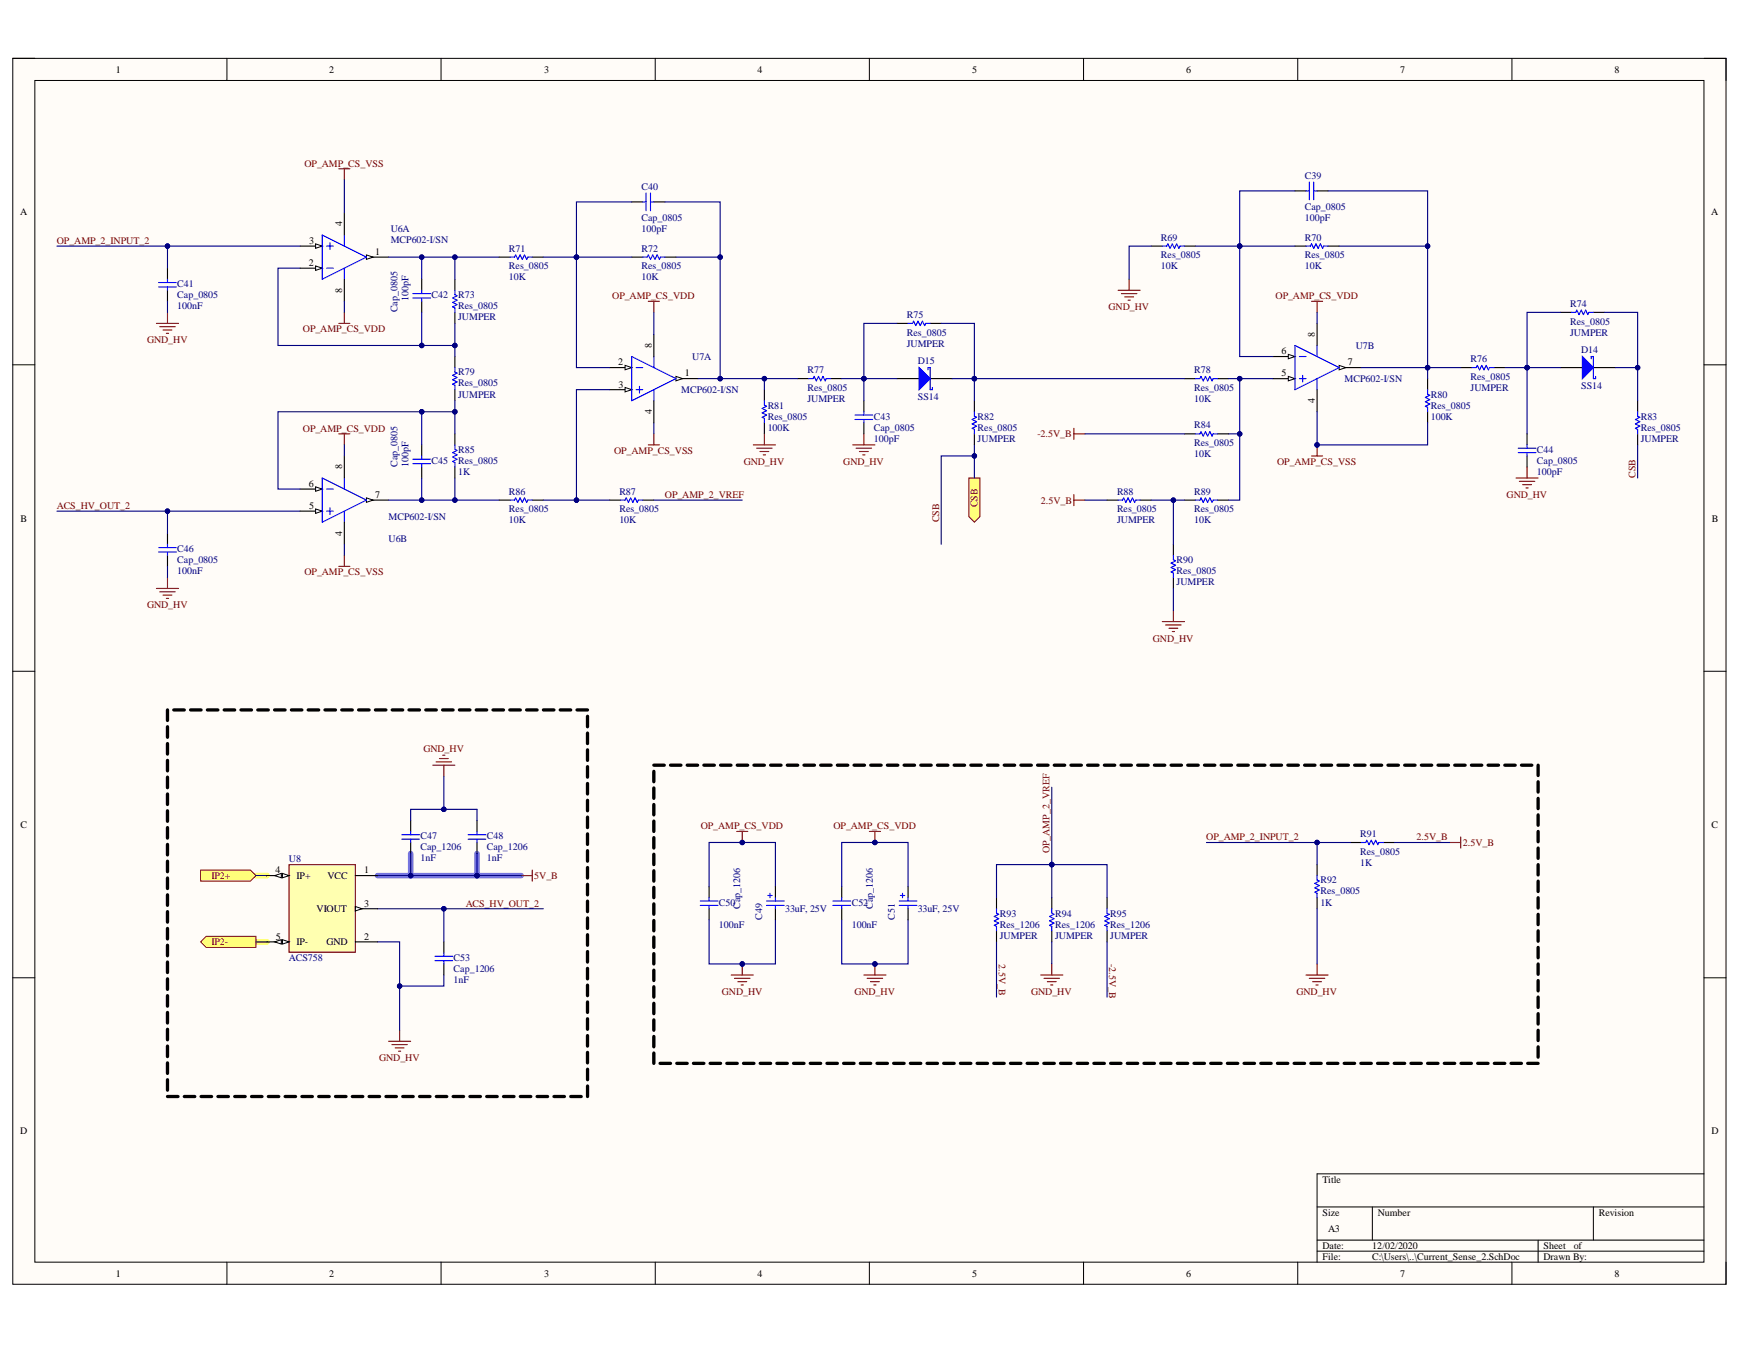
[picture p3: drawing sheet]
<svg xmlns="http://www.w3.org/2000/svg" width="279mm" height="216mm" viewBox="0 0 279 216" stroke-linecap="round" stroke-linejoin="round" font-family="sans-serif">
<defs><g id="words">
<g font-size="1.6">
<text x="18.6" y="11.7">1</text>
<text x="52.8" y="11.7">2</text>
<text x="87.3" y="11.7">3</text>
<text x="121.6" y="11.7">4</text>
<text x="156" y="11.7">5</text>
<text x="190.3" y="11.7">6</text>
<text x="224.7" y="11.7">7</text>
<text x="259.1" y="11.7">8</text>
<text x="3.2" y="34.5">A</text>
<text x="274.6" y="34.5">A</text>
<text x="49.6" y="39.2">3</text>
<text x="54.9" y="36.3" transform="rotate(-90 54.9 36.3)">4</text>
<text x="60.2" y="41">1</text>
<text x="49.5" y="42.7">2</text>
<text x="54.9" y="47" transform="rotate(-90 54.9 47)">8</text>
<text x="99.2" y="58.7">2</text>
<text x="104.6" y="55.8" transform="rotate(-90 104.6 55.8)">8</text>
<text x="205.6" y="56.9">6</text>
<text x="211" y="54.1" transform="rotate(-90 211 54.1)">8</text>
<text x="216.3" y="58.7">7</text>
<text x="99.3" y="62.2">3</text>
<text x="109.9" y="60.4">1</text>
<text x="205.7" y="60.4">5</text>
<text x="211" y="64.7" transform="rotate(-90 211 64.7)">4</text>
<text x="104.6" y="66.5" transform="rotate(-90 104.6 66.5)">4</text>
<text x="54.9" y="75.3" transform="rotate(-90 54.9 75.3)">8</text>
<text x="3.3" y="83.7">B</text>
<text x="49.5" y="78.2">6</text>
<text x="49.6" y="81.7">5</text>
<text x="60.2" y="80">7</text>
<text x="274.7" y="83.7">B</text>
<text x="54.9" y="86" transform="rotate(-90 54.9 86)">4</text>
<text x="3.3" y="132.9">C</text>
<text x="274.7" y="132.9">C</text>
<text x="44.2" y="140.2">4</text>
<text x="47.6" y="141.1">IP+</text>
<text x="52.6" y="141.1">VCC</text>
<text x="58.4" y="140.2">1</text>
<text x="50.8" y="146.4">VIOUT</text>
<text x="58.4" y="145.5">3</text>
<text x="44.3" y="150.9">5</text>
<text x="47.6" y="151.7">IP-</text>
<text x="52.4" y="151.7">GND</text>
<text x="58.4" y="150.9">2</text>
<text x="3.3" y="182.1">D</text>
<text x="274.7" y="182.1">D</text>
<text x="212.2" y="189.9">Title</text>
<text x="212.2" y="195.2">Size</text>
<text x="213.1" y="197.8">A3</text>
<text x="221.1" y="195.2">Number</text>
<text x="256.6" y="195.2">Revision</text>
<text x="212.2" y="200.5">Date:</text>
<text x="212.2" y="202.3">File:</text>
<text x="220.2" y="200.5">12/02/2020</text>
<text x="220.2" y="202.3">C:\Users\..\Current_Sense_2.SchDoc</text>
<text x="247.7" y="200.5">Sheet</text>
<text x="247.7" y="202.3">Drawn By:</text>
<text x="252.6" y="200.5">of</text>
<text x="18.6" y="204.9">1</text>
<text x="52.8" y="204.9">2</text>
<text x="87.3" y="204.9">3</text>
<text x="121.6" y="204.9">4</text>
<text x="156" y="204.9">5</text>
<text x="190.3" y="204.9">6</text>
<text x="224.7" y="204.9">7</text>
<text x="259.1" y="204.9">8</text>
</g>
<g font-size="1.6" fill="#800000">
<text x="48.9" y="26.8">OP_AMP_CS_VSS</text>
<text x="9.1" y="39.2">OP_AMP_2_INPUT_2</text>
<text x="48.6" y="53.3">OP_AMP_CS_VDD</text>
<text x="98.3" y="48">OP_AMP_CS_VDD</text>
<text x="177.9" y="49.8">GND_HV</text>
<text x="204.7" y="48">OP_AMP_CS_VDD</text>
<text x="23.6" y="55.1">GND_HV</text>
<text x="48.6" y="69.3">OP_AMP_CS_VDD</text>
<text x="166.5" y="70.2">-2.5V_B</text>
<text x="98.6" y="72.9">OP_AMP_CS_VSS</text>
<text x="119.4" y="74.6">GND_HV</text>
<text x="135.3" y="74.6">GND_HV</text>
<text x="205" y="74.6">OP_AMP_CS_VSS</text>
<text x="262.5" y="76.7" transform="rotate(-90 262.5 76.7)">CSB</text>
<text x="9.1" y="81.7">ACS_HV_OUT_2</text>
<text x="106.7" y="80">OP_AMP_2_VREF</text>
<text x="150.7" y="83.8" transform="rotate(-90 150.7 83.8)">CSB</text>
<text x="156.9" y="81.4" transform="rotate(-90 156.9 81.4)">CSB</text>
<text x="167" y="80.8">2.5V_B</text>
<text x="241.8" y="80">GND_HV</text>
<text x="48.9" y="92.3">OP_AMP_CS_VSS</text>
<text x="23.6" y="97.7">GND_HV</text>
<text x="185" y="103">GND_HV</text>
<text x="67.9" y="120.7">GND_HV</text>
<text x="112.5" y="133.1">OP_AMP_CS_VDD</text>
<text x="133.8" y="133.1">OP_AMP_CS_VDD</text>
<text x="168.4" y="137" transform="rotate(-90 168.4 137)">OP_AMP_2_VREF</text>
<text x="193.6" y="134.9">OP_AMP_2_INPUT_2</text>
<text x="227.3" y="134.9">2.5V_B</text>
<text x="234.8" y="135.8">2.5V_B</text>
<text x="33.9" y="141.1">IP2+</text>
<text x="85.7" y="141.1">5V_B</text>
<text x="74.7" y="145.5">ACS_HV_OUT_2</text>
<text x="33.9" y="151.7">IP2-</text>
<text x="160.3" y="154.7" transform="rotate(90 160.3 154.7)">2.5V_B</text>
<text x="178" y="154.7" transform="rotate(90 178 154.7)">-2.5V_B</text>
<text x="115.8" y="159.7">GND_HV</text>
<text x="137.1" y="159.7">GND_HV</text>
<text x="165.5" y="159.7">GND_HV</text>
<text x="208.1" y="159.7">GND_HV</text>
<text x="60.8" y="170.3">GND_HV</text>
</g>
<g font-size="1.6" fill="#000080">
<text x="209.4" y="28.7">C39</text>
<text x="102.9" y="30.5">C40</text>
<text x="102.9" y="35.4">Cap_0805</text>
<text x="209.4" y="35.4">100pF</text>
<text x="209.4" y="33.6">Cap_0805</text>
<text x="62.7" y="37.2">U6A</text>
<text x="62.7" y="39">MCP602-I/SN</text>
<text x="81.7" y="40.4">R71</text>
<text x="102.9" y="40.4">R72</text>
<text x="102.9" y="37.2">100pF</text>
<text x="186.3" y="38.6">R69</text>
<text x="186.3" y="41.5">Res_0805</text>
<text x="209.4" y="38.6">R70</text>
<text x="209.4" y="41.5">Res_0805</text>
<text x="28.5" y="46.1">C41</text>
<text x="28.5" y="47.8">Cap_0805</text>
<text x="69.3" y="47.8">C42</text>
<text x="73.5" y="47.8">R73</text>
<text x="81.7" y="45">10K</text>
<text x="81.7" y="43.2">Res_0805</text>
<text x="102.9" y="45">10K</text>
<text x="102.9" y="43.2">Res_0805</text>
<text x="186.3" y="43.2">10K</text>
<text x="209.4" y="43.2">10K</text>
<text x="28.5" y="49.6">100nF</text>
<text x="63.8" y="50.1" transform="rotate(-90 63.8 50.1)">Cap_0805</text>
<text x="65.6" y="48.3" transform="rotate(-90 65.6 48.3)">100pF</text>
<text x="73.5" y="51.4">JUMPER</text>
<text x="73.5" y="49.6">Res_0805</text>
<text x="145.5" y="51.1">R75</text>
<text x="145.5" y="53.9">Res_0805</text>
<text x="252" y="53.9">JUMPER</text>
<text x="252" y="49.3">R74</text>
<text x="252" y="52.1">Res_0805</text>
<text x="111.1" y="57.8">U7A</text>
<text x="129.6" y="59.9">R77</text>
<text x="145.5" y="55.7">JUMPER</text>
<text x="147.3" y="58.5">D15</text>
<text x="191.6" y="59.9">R78</text>
<text x="217.6" y="56">U7B</text>
<text x="236" y="58.1">R76</text>
<text x="253.8" y="56.7">D14</text>
<text x="73.5" y="63.8">JUMPER</text>
<text x="73.5" y="60.3">R79</text>
<text x="73.5" y="62">Res_0805</text>
<text x="109.3" y="63.1">MCP602-I/SN</text>
<text x="123.2" y="65.6">R81</text>
<text x="129.6" y="64.5">JUMPER</text>
<text x="129.6" y="62.8">Res_0805</text>
<text x="147.3" y="64.1">SS14</text>
<text x="191.6" y="64.5">10K</text>
<text x="191.6" y="62.8">Res_0805</text>
<text x="215.8" y="61.3">MCP602-I/SN</text>
<text x="229.6" y="63.8">R80</text>
<text x="229.6" y="65.6">Res_0805</text>
<text x="236" y="62.8">JUMPER</text>
<text x="236" y="61">Res_0805</text>
<text x="253.8" y="62.4">SS14</text>
<text x="123.2" y="69.1">100K</text>
<text x="123.2" y="67.4">Res_0805</text>
<text x="140.2" y="70.9">100pF</text>
<text x="140.2" y="67.4">C43</text>
<text x="140.2" y="69.1">Cap_0805</text>
<text x="156.9" y="70.9">JUMPER</text>
<text x="156.9" y="67.4">R82</text>
<text x="156.9" y="69.1">Res_0805</text>
<text x="191.6" y="68.8">R84</text>
<text x="191.6" y="71.6">Res_0805</text>
<text x="229.6" y="67.4">100K</text>
<text x="263.3" y="70.9">JUMPER</text>
<text x="263.3" y="67.4">R83</text>
<text x="263.3" y="69.1">Res_0805</text>
<text x="63.8" y="75" transform="rotate(-90 63.8 75)">Cap_0805</text>
<text x="65.6" y="75" transform="rotate(-90 65.6 75)">100pF</text>
<text x="69.3" y="74.5">C45</text>
<text x="73.5" y="76.2">1K</text>
<text x="73.5" y="72.7">R85</text>
<text x="73.5" y="74.5">Res_0805</text>
<text x="191.6" y="73.4">10K</text>
<text x="246.7" y="76.2">100pF</text>
<text x="246.7" y="72.7">C44</text>
<text x="246.7" y="74.5">Cap_0805</text>
<text x="62.4" y="83.5">MCP602-I/SN</text>
<text x="81.7" y="79.4">R86</text>
<text x="81.7" y="82.2">Res_0805</text>
<text x="99.4" y="79.4">R87</text>
<text x="99.4" y="82.2">Res_0805</text>
<text x="179.3" y="79.4">R88</text>
<text x="179.3" y="82.2">Res_0805</text>
<text x="191.6" y="79.4">R89</text>
<text x="191.6" y="82.2">Res_0805</text>
<text x="28.5" y="88.6">C46</text>
<text x="62.4" y="87">U6B</text>
<text x="81.7" y="84">10K</text>
<text x="99.4" y="84">10K</text>
<text x="179.3" y="84">JUMPER</text>
<text x="191.6" y="84">10K</text>
<text x="28.5" y="92.2">100nF</text>
<text x="28.5" y="90.4">Cap_0805</text>
<text x="188.8" y="93.9">JUMPER</text>
<text x="188.8" y="90.4">R90</text>
<text x="188.8" y="92.2">Res_0805</text>
<text x="67.5" y="134.7">C47</text>
<text x="67.5" y="136.5">Cap_1206</text>
<text x="78.1" y="134.7">C48</text>
<text x="78.1" y="136.5">Cap_1206</text>
<text x="218.3" y="134.4">R91</text>
<text x="218.3" y="137.2">Res_0805</text>
<text x="46.4" y="138.4">U8</text>
<text x="67.5" y="138.3">1nF</text>
<text x="78.1" y="138.3">1nF</text>
<text x="211.9" y="141.8">R92</text>
<text x="211.9" y="143.6">Res_0805</text>
<text x="218.3" y="139">1K</text>
<text x="115.4" y="148.9">100nF</text>
<text x="115.4" y="145.4">C50</text>
<text x="118.8" y="145.9" transform="rotate(-90 118.8 145.9)">Cap_1206</text>
<text x="122.3" y="147.6" transform="rotate(-90 122.3 147.6)">C49</text>
<text x="126" y="146.4">33uF, 25V</text>
<text x="136.7" y="148.9">100nF</text>
<text x="136.7" y="145.4">C52</text>
<text x="140.1" y="145.9" transform="rotate(-90 140.1 145.9)">Cap_1206</text>
<text x="143.6" y="147.6" transform="rotate(-90 143.6 147.6)">C51</text>
<text x="147.3" y="146.4">33uF, 25V</text>
<text x="160.4" y="147.1">R93</text>
<text x="160.4" y="148.9">Res_1206</text>
<text x="169.3" y="147.1">R94</text>
<text x="169.3" y="148.9">Res_1206</text>
<text x="178.2" y="147.1">R95</text>
<text x="178.2" y="148.9">Res_1206</text>
<text x="211.9" y="145.4">1K</text>
<text x="46.4" y="154.3">ACS758</text>
<text x="72.8" y="154.2">C53</text>
<text x="160.4" y="150.7">JUMPER</text>
<text x="169.3" y="150.7">JUMPER</text>
<text x="178.2" y="150.7">JUMPER</text>
<text x="72.8" y="157.8">1nF</text>
<text x="72.8" y="156">Cap_1206</text>
</g>
</g></defs>
<path d="M2.1 9.4h274.9v196.8h-274.9z" fill-rule="evenodd" fill="#fffcf8"/>
<path d="M2.1 9.4h274.9v196.8h-274.9z" fill="none" stroke="#000" stroke-width=".16"/>
<path d="M5.6 12.9h267.9v189.7h-267.9z" fill-rule="evenodd" fill="#fffcf8"/>
<g fill="none" stroke="#000" stroke-width=".16">
<path d="M2 9.4h3.6M5.6 12.9h267.9v189.7h-267.9zM36.4 9.4v3.5M70.8 9.4v3.5M105.2 9.4v3.5M139.5 9.4v3.5M173.9 9.4v3.5M208.3 9.4v3.5M242.6 9.4v3.5M273.5 9.4h3.5v3.5M2 58.6h3.6M273.5 58.6h3.5"/>
<path d="M2 107.8h3.6M273.5 107.8h3.5M2 157h3.6M273.5 157h3.5M211.4 193.7h62.1M211.4 199.1h62.1M220.2 193.7v5.4M246.8 199.1v3.5M255.7 193.7v5.4M273.5 188.4h-62.1v14.2M36.4 202.6v3.6M70.8 202.6v3.6"/>
<path d="M105.2 202.6v3.6M139.5 202.6v3.6M173.9 202.6v3.6M208.3 202.6v3.6M211.4 200.8h62.1M242.6 202.6v3.6M277 202.6v3.6"/>
</g>
<path d="M41.1 151.2h1.7M41.1 140.6h1.7" fill="none" stroke="#ff0" stroke-width=".89"/>
<path d="M65.9 137v3.6M76.5 137v3.6M60.6 140.6h15.9M76.5 140.6h7.1" fill="none" stroke="#6e6eff" stroke-width=".89"/>
<path d="M32.2 139.7h8l.9 .9-.9 .8h-8z" fill-rule="evenodd" fill="#ffff80"/>
<path d="M32.2 139.7h8l.9 .9-.9 .8h-8z" fill="none" stroke="#800000" stroke-width=".16"/>
<path d="M32.2 151.2l.9-.9h8v1.8h-8z" fill-rule="evenodd" fill="#ffff80"/>
<path d="M32.2 151.2l.9-.9h8v1.8h-8z" fill="none" stroke="#800000" stroke-width=".16"/>
<path d="M97.8 62.5h3.6" fill="none" stroke="#000" stroke-width=".18"/>
<path d="M100.3 62.2l1.1 .3-1.1 .4z" fill="#f8fcff"/>
<path d="M100.3 62.2l1.1 .3-1.1 .4z" fill="none" stroke="#000" stroke-width=".16"/>
<path d="M97.8 59h3.6" fill="none" stroke="#000" stroke-width=".18"/>
<path d="M100.3 58.7l1.1 .3-1.1 .4z" fill="#f8fcff"/>
<path d="M100.3 58.7l1.1 .3-1.1 .4z" fill="none" stroke="#000" stroke-width=".16"/>
<path d="M108.5 60.8h3.5" fill="none" stroke="#000" stroke-width=".18"/>
<path d="M108.5 60.4l1 .4-1 .3z" fill="#f8fcff"/>
<path d="M108.5 60.4l1 .4-1 .3z" fill="none" stroke="#000" stroke-width=".16"/>
<path d="M101.4 57.2l7.1 3.6-7.1 3.5zM102.1 59h1.1M103.2 41.3h.7l.1-.4 .4 .7 .4-.7 .3 .7 .4-.7 .3 .7 .2-.3h.7M104.9 57.2v1.8M102.1 62.5h1.1M102.6 62v1.1M104.9 62.5v1.8M122.7 64.3v.7l.3 .2-.7 .4 .7 .3-.7 .4 .7 .3-.7 .4 .4 .2v.7" fill="none" stroke="#00f" stroke-width=".18"/>
<path d="M101.4 41.3h1.8M104.9 53.7v3.5M106.7 41.3h1.8M104.9 64.3v3.6M122.7 62.5v1.8M122.7 67.9v1.7" fill="none" stroke="#000" stroke-width=".18"/>
<path d="M155.5 76.7h1.8v6.2l-.9 .9-.9-.9z" fill-rule="evenodd" fill="#ffff80"/>
<path d="M155.5 76.7h1.8v6.2l-.9 .9-.9-.9z" fill="none" stroke="#800000" stroke-width=".16"/>
<path d="M48.2 39.5h3.5" fill="none" stroke="#000" stroke-width=".18"/>
<path d="M50.6 39.1l1.1 .4-1.1 .4z" fill="#f8fcff"/>
<path d="M50.6 39.1l1.1 .4-1.1 .4z" fill="none" stroke="#000" stroke-width=".16"/>
<path d="M48.2 43h3.5" fill="none" stroke="#000" stroke-width=".18"/>
<path d="M50.6 42.7l1.1 .3-1.1 .4z" fill="#f8fcff"/>
<path d="M50.6 42.7l1.1 .3-1.1 .4z" fill="none" stroke="#000" stroke-width=".16"/>
<path d="M58.8 41.3h3.6" fill="none" stroke="#000" stroke-width=".18"/>
<path d="M58.8 40.9l1.1 .4-1.1 .3z" fill="#f8fcff"/>
<path d="M58.8 40.9l1.1 .4-1.1 .3z" fill="none" stroke="#000" stroke-width=".16"/>
<g fill="none" stroke="#00f" stroke-width=".18">
<path d="M51.7 37.7l7.1 3.6-7.1 3.5zM52.4 39.5h1.1M53 39v1M55.3 37.7v1.8M103.2 32.4h.5M103.7 31v2.8M104.4 31v2.8M104.4 32.4h.5M25.5 45.4h2.8M25.5 46.1h2.8M26.9 44.8v.6M26.9 46.1v.5"/>
<path d="M52.4 43h1.1M55.3 43v1.8M73 46.6v.7l.4 .2-.8 .3 .8 .4-.8 .3 .8 .4-.8 .4 .4 .1v.7M145.7 51.9h.7l.2-.3 .4 .7 .3-.7 .4 .7 .3-.7 .4 .7 .2-.4h.7M129.8 60.8h.7l.1-.4 .4 .7 .4-.7 .3 .7 .4-.7 .3 .7 .2-.3h.7M137.2 66.6h2.9M137.2 67.3h2.9M138.6 66.1v.5M138.6 67.3v.6M64.5 134.7h2.8M64.5 134h2.8M65.9 133.5v.5"/>
<path d="M65.9 134.7v.5M75.1 134.7h2.9M75.1 134h2.9M76.5 133.5v.5M76.5 134.7v.5M69.8 153.5h2.8M69.8 154.2h2.8M71.2 153v.5M71.2 154.2v.5"/>
</g>
<g fill="none" stroke="#000" stroke-width=".18">
<path d="M55.3 34.2v3.5M101.4 32.4h1.8M104.9 32.4h1.8M26.9 43v1.8M26.9 46.6v1.8M55.3 44.8v3.6M73 44.8v1.8M73 50.1v1.8M144 51.9h1.7M149.3 51.9h1.7M128 60.8h1.8M133.3 60.8h1.8"/>
<path d="M138.6 64.3v1.8M138.6 67.9v1.7M144 60.8h3.5M149.3 60.8h3.5M65.9 131.7v1.8M65.9 135.2v1.8M76.5 131.7v1.8M76.5 135.2v1.8M71.2 151.2v1.8M71.2 154.7v1.8"/>
</g>
<g fill="none" stroke="#800000" stroke-width=".18">
<path d="M25.1 51.9h3.6M25.6 52.4h2.5M26.2 53h1.4M26.7 53.5h.4M26.9 50.1v1.8M54.4 51.9h1.7M55.3 50.1v1.8M136.9 71.4h3.5M137.4 71.9h2.5M137.9 72.5h1.4M138.5 73h.3M138.6 69.6v1.8"/>
<path d="M69.5 122.8h3.5M70 122.3h2.5M70.5 121.8h1.4M71 121.2h.4M71.2 122.8v1.8M85.4 139.7v1.7M83.6 140.6h1.8M62.4 167.1h3.5M62.9 167.7h2.5M63.4 168.2h1.4M64 168.7h.3M64.1 165.4v1.7"/>
</g>
<path d="M147.5 59l1.8 1.8-1.8 1.7z" fill="#00f"/>
<path d="M147.5 59l1.8 1.8-1.8 1.7zM148.9 59.4v-.4h.4v3.5h.3v-.3" fill="none" stroke="#00f" stroke-width=".18"/>
<path d="M58.8 80.3h3.6" fill="none" stroke="#000" stroke-width=".18"/>
<path d="M58.8 79.9l1.1 .4-1.1 .3z" fill="#f8fcff"/>
<path d="M58.8 79.9l1.1 .4-1.1 .3z" fill="none" stroke="#000" stroke-width=".16"/>
<path d="M48.2 82h3.5" fill="none" stroke="#000" stroke-width=".18"/>
<path d="M50.6 81.7l1.1 .3-1.1 .4z" fill="#f8fcff"/>
<path d="M50.6 81.7l1.1 .3-1.1 .4z" fill="none" stroke="#000" stroke-width=".16"/>
<path d="M48.2 78.5h3.5" fill="none" stroke="#000" stroke-width=".18"/>
<path d="M50.6 78.1l1.1 .4-1.1 .4z" fill="#f8fcff"/>
<path d="M50.6 78.1l1.1 .4-1.1 .4z" fill="none" stroke="#000" stroke-width=".16"/>
<g fill="none" stroke="#00f" stroke-width=".18">
<path d="M66.3 47.1h2.8M66.3 47.8h2.8M67.7 46.6v.5M67.7 47.8v.6M73 59v.7l.4 .2-.8 .3 .8 .4-.8 .4 .8 .3-.8 .4 .4 .1v.7M81.9 41.3h.7l.2-.4 .3 .7 .4-.7 .3 .7 .4-.7 .3 .7 .2-.3h.7M51.7 76.7l7.1 3.6-7.1 3.5zM52.4 78.5h1.1M55.3 76.7v1.8M66.3 73.7h2.8M66.3 74.4h2.8M67.7 73.2v.5"/>
<path d="M67.7 74.4v.6M73 71.4v.7l.4 .2-.8 .4 .8 .3-.8 .4 .8 .3-.8 .4 .4 .1v.8M156.4 66.1v.7l.3 .2-.7 .3 .7 .4-.7 .3 .7 .4-.7 .4 .4 .1v.7M52.4 82h1.1M53 81.5v1.1M55.3 82v1.8M81.9 80.3h.7l.2-.4 .3 .7 .4-.7 .3 .7 .4-.7 .3 .7 .2-.3h.7M99.6 80.3h.7l.2-.4 .3 .7 .4-.7 .4 .7 .3-.7 .4 .7 .1-.3h.8"/>
</g>
<g fill="none" stroke="#000" stroke-width=".18">
<path d="M67.7 44.8v1.8M67.7 48.4v1.7M73 57.2v1.8M80.1 41.3h1.8M85.4 41.3h1.8M214.9 59h3.6M55.3 73.2v3.5M67.7 71.4v1.8M67.7 75v1.7M73 62.5v1.8M73 69.6v1.8M73 75v1.7"/>
<path d="M156.4 64.3v1.8M156.4 69.6v1.8M55.3 83.8v3.6M80.1 80.3h1.8M85.4 80.3h1.8M97.8 80.3h1.8M103.2 80.3h1.7"/>
</g>
<g fill="none" stroke="#800000" stroke-width=".18">
<path d="M54.4 27.1h1.7M55.3 27.1v1.8M54.4 69.6h1.7M55.3 69.6v1.8M104 71.4h1.8M104.9 69.6v1.8M120.9 71.4h3.5M121.4 71.9h2.5M122 72.5h1.4M122.5 73h.3M122.7 69.6v1.8M54.4 90.9h1.7"/>
<path d="M55.3 89.1v1.8"/>
</g>
<path d="M214.9 58.7l1.1 .3-1.1 .4z" fill="#f8fcff"/>
<path d="M214.9 58.7l1.1 .3-1.1 .4z" fill="none" stroke="#000" stroke-width=".16"/>
<path d="M204.3 60.8h3.5" fill="none" stroke="#000" stroke-width=".18"/>
<path d="M206.8 60.4l1 .4-1 .3z" fill="#f8fcff"/>
<path d="M206.8 60.4l1 .4-1 .3z" fill="none" stroke="#000" stroke-width=".16"/>
<path d="M204.3 57.2h3.5" fill="none" stroke="#000" stroke-width=".18"/>
<path d="M206.8 56.9l1 .3-1 .4z" fill="#f8fcff"/>
<path d="M206.8 56.9l1 .3-1 .4z" fill="none" stroke="#000" stroke-width=".16"/>
<g fill="none" stroke="#00f" stroke-width=".18">
<path d="M186.5 39.5h.7l.2-.4 .4 .8 .3-.8 .4 .8 .3-.8 .4 .8 .2-.4h.7M209.6 39.5h.7l.2-.4 .3 .8 .4-.8 .3 .8 .4-.8 .4 .8 .1-.4h.7M207.8 55.5l7.1 3.5-7.1 3.6zM208.5 57.2h1.1M211.4 55.5v1.7M236.2 59h.7l.2-.3 .3 .7 .4-.7 .4 .7 .3-.7 .4 .7 .1-.4h.7M252.2 50.1h.7l.2-.3 .3 .7 .4-.7 .3 .7 .4-.7 .3 .7 .2-.4h.7M191.8 60.8h.8l.1-.4 .4 .7 .4-.7 .3 .7 .4-.7 .3 .7 .2-.3h.7M191.8 69.6h.8l.1-.3 .4 .7 .4-.7 .3 .7 .4-.7 .3 .7 .2-.4h.7M208.5 60.8h1.1M209.1 60.3v1M211.4 60.8v1.8"/>
<path d="M229.1 62.6v.7l.4 .1-.8 .4 .8 .3-.8 .4 .8 .4-.8 .3 .4 .2v.7M243.6 71.9h2.9M243.6 72.7h2.9M245.1 71.4v.5M245.1 72.7v.5M179.4 80.3h.7l.2-.4 .4 .7 .3-.7 .4 .7 .3-.7 .4 .7 .2-.3h.7M188.3 89.1v.8l.4 .1-.8 .4 .8 .3-.8 .4 .8 .3-.8 .4 .4 .2v.7M191.8 80.3h.8l.1-.4 .4 .7 .4-.7 .3 .7 .4-.7 .3 .7 .2-.3h.7"/>
</g>
<g fill="none" stroke="#000" stroke-width=".18">
<path d="M184.8 39.5h1.7M190.1 39.5h1.7M207.8 39.5h1.8M213.1 39.5h1.8M211.4 51.9v3.6M234.4 59h1.8M239.7 59h1.8M250.4 59h3.5M250.4 50.1h1.8M255.7 59h3.6M255.7 50.1h1.8M190.1 60.8h1.7"/>
<path d="M190.1 69.6h1.7M195.4 60.8h1.8M195.4 69.6h1.8M211.4 62.6v3.5M229.1 60.8v1.8M229.1 66.1v1.8M245.1 69.6v1.8M245.1 73.2v1.8M177.7 80.3h1.7M183 80.3h1.8M188.3 87.4v1.7M188.3 92.7v1.8"/>
<path d="M190.1 80.3h1.7M195.4 80.3h1.8"/>
</g>
<g fill="none" stroke="#800000" stroke-width=".18">
<path d="M179.4 46.6h3.6M180 47.1h2.5M180.5 47.7h1.4M181 48.2h.4M181.2 44.8v1.8M172.3 68.8v1.7M172.3 79.4v1.8M172.3 69.6h1.8M243.3 76.7h3.5M243.8 77.3h2.5M244.4 77.8h1.4M244.9 78.3h.3"/>
<path d="M245.1 75v1.7M172.3 80.3h1.8M186.5 99.8h3.6M188.3 98v1.8M187.1 100.3h2.4M187.6 100.8h1.4M188.1 101.4h.4"/>
</g>
<path d="M253.9 57.2l1.8 1.8-1.8 1.8z" fill="#00f"/>
<path d="M253.9 57.2l1.8 1.8-1.8 1.8zM255.4 57.6v-.4h.3v3.6h.4v-.4M262.8 66.1v.7l.4 .2-.7 .3 .7 .4-.7 .3 .7 .4-.7 .4 .3 .1v.7" fill="none" stroke="#00f" stroke-width=".18"/>
<path d="M262.8 64.3v1.8M262.8 69.6v1.8" fill="none" stroke="#000" stroke-width=".18"/>
<path d="M210.5 73.2h1.8M211.4 71.4v1.8" fill="none" stroke="#800000" stroke-width=".18"/>
<circle cx="211.4" cy="71.4" r=".36" fill="#000080"/>
<circle cx="211.4" cy="71.4" r=".36" fill="none" stroke="#000080" stroke-width=".16"/>
<g fill="none" stroke="#800000" stroke-width=".18">
<path d="M104 48.4h1.8M104.9 48.4v1.7M210.5 48.4h1.8M211.4 48.4v1.7M25.1 94.5h3.6M25.6 95h2.5M26.2 95.5h1.4M26.7 96.1h.4M26.9 92.7v1.8M118.2 133.5h1.8M119.1 133.5v1.7M167 156.5h3.6"/>
<path d="M167.5 157h2.5M168.1 157.6h1.4M168.6 158.1h.4M168.8 154.7v1.8M209.6 156.5h3.5M210.1 157h2.5M210.7 157.6h1.4M211.2 158.1h.3M211.4 154.7v1.8"/>
</g>
<g fill="none" stroke="#000" stroke-width=".18">
<path d="M207.8 30.6h1.8M211.4 30.6h1.7M26.9 85.6v1.8M26.9 89.1v1.8M211.4 138.8v1.8M216.7 135.2h1.8M222 135.2h1.8M113.8 142.3v1.8M113.8 145.9v1.7M135.1 142.3v1.8M135.1 145.9v1.7M159.9 144.1v1.8"/>
<path d="M159.9 149.4v1.8M168.8 144.1v1.8M168.8 149.4v1.8M177.7 144.1v1.8M177.7 149.4v1.8M211.4 144.1v1.8"/>
</g>
<g fill="none" stroke="#00f" stroke-width=".18">
<path d="M209.6 30.6h.5M210.1 29.2v2.9M210.8 29.2v2.9M210.8 30.6h.6M25.5 87.9h2.8M25.5 88.6h2.8M26.9 87.4v.5M26.9 88.6v.5M218.5 135.2h.7l.1-.3 .4 .7 .4-.7 .3 .7 .4-.7 .3 .7 .2-.4h.7M112.4 144.6h2.8M112.4 145.3h2.8M113.8 144.1v.5"/>
<path d="M113.8 145.3v.6M133.7 144.6h2.8M133.7 145.3h2.8M135.1 144.1v.5M135.1 145.3v.6M159.9 145.9v.7l.4 .2-.7 .3 .7 .4-.7 .3 .7 .4-.7 .3 .3 .2v.7M168.8 145.9v.7l.3 .2-.7 .3 .7 .4-.7 .3 .7 .4-.7 .3 .4 .2v.7M177.7 145.9v.7l.3 .2-.7 .3 .7 .4-.7 .3 .7 .4-.7 .3 .4 .2v.7M211.4 140.6v.7l.3 .1-.7 .4 .7 .3-.7 .4 .7 .4-.7 .3 .4 .2v.7"/>
</g>
<g fill="none" stroke="#000" stroke-width=".53">
<path d="M26.9 114v1.7M26.9 116.7v1.6M26.9 119.4v1.6M27.9 114h1.7M30.6 114h1.7M33.3 114h1.7M36 114h1.7M38.7 114h1.7M41.4 114h1.7M44.1 114h1.7M46.8 114h1.7M49.5 114h1.6"/>
<path d="M52.2 114h1.6M54.9 114h1.6M57.6 114h1.6M60.2 114h1.7M62.9 114h1.7M65.6 114h1.7M68.3 114h1.7M71 114h1.7M73.7 114h1.7M76.4 114h1.7M79.1 114h1.7M81.8 114h1.7"/>
<path d="M84.5 114h1.7M87.2 114h1.7M89.9 114h1.7M92.6 114h1.7M94.3 115v1.7M94.3 117.7v1.7M26.9 122.1v1.6M26.9 124.8v1.6M26.9 127.5v1.6M26.9 130.1v1.7M26.9 132.8v1.7M26.9 135.5v1.7"/>
<path d="M26.9 138.2v1.7M94.3 120.4v1.7M94.3 123.1v1.7M94.3 125.8v1.7M94.3 128.5v1.6M94.3 131.2v1.6M94.3 133.9v1.6M94.3 136.6v1.6M94.3 139.3v1.6M104.9 122.8h1.7M104.9 123.8v1.7M104.9 126.5v1.6"/>
<path d="M104.9 129.1v1.7M104.9 131.8v1.7M104.9 134.5v1.6M104.9 137.1v1.7M104.9 139.8v1.6M107.6 122.8h1.7M110.3 122.8h1.7M113 122.8h1.6M115.6 122.8h1.7M118.3 122.8h1.7M121 122.8h1.7M123.7 122.8h1.6"/>
<path d="M126.3 122.8h1.7M129 122.8h1.7M131.7 122.8h1.7M134.4 122.8h1.7M137.1 122.8h1.6M139.7 122.8h1.7M142.4 122.8h1.7M145.1 122.8h1.7M147.8 122.8h1.6M150.4 122.8h1.7M153.1 122.8h1.7M155.8 122.8h1.7"/>
<path d="M158.5 122.8h1.7M161.2 122.8h1.6M163.8 122.8h1.7M166.5 122.8h1.7M169.2 122.8h1.7M171.9 122.8h1.6M174.5 122.8h1.7M177.2 122.8h1.7M179.9 122.8h1.7M182.6 122.8h1.7M185.3 122.8h1.6M187.9 122.8h1.7"/>
<path d="M190.6 122.8h1.7M193.3 122.8h1.7M196 122.8h1.6M198.6 122.8h1.7M201.3 122.8h1.7M204 122.8h1.7M206.7 122.8h1.7M209.4 122.8h1.6M212 122.8h1.7M214.7 122.8h1.7M217.4 122.8h1.7M220.1 122.8h1.6"/>
<path d="M222.7 122.8h1.7M225.4 122.8h1.7M228.1 122.8h1.7M230.8 122.8h1.7M233.5 122.8h1.6M236.1 122.8h1.7M238.8 122.8h1.7M241.5 122.8h1.7M244.2 122.8h1.6M246.8 122.8v1.7M246.8 125.5v1.6M246.8 128.2v1.6"/>
<path d="M246.8 130.8v1.7M246.8 133.5v1.6M246.8 136.1v1.7M246.8 138.8v1.6M26.9 140.9v1.7M26.9 143.6v1.7M26.9 146.3v1.7M26.9 149v1.7M26.9 151.7v1.7M26.9 154.4v1.7M26.9 157.1v1.7M26.9 159.8v1.7"/>
<path d="M94.3 142v1.6M94.3 144.7v1.6M94.3 147.3v1.7M94.3 150v1.7M94.3 152.7v1.7M94.3 155.4v1.7M94.3 158.1v1.7M104.9 142.4v1.7M104.9 145.1v1.7M104.9 147.8v1.6M104.9 150.4v1.7M104.9 153.1v1.6"/>
<path d="M104.9 155.7v1.7M104.9 158.4v1.7M246.8 141.4v1.7M246.8 144.1v1.7M246.8 146.8v1.6M246.8 149.4v1.7M246.8 152.1v1.6M246.8 154.7v1.7M246.8 157.4v1.7M26.9 162.5v1.7M26.9 165.2v1.7M26.9 167.9v1.7"/>
<path d="M26.9 170.6v1.7M26.9 173.3v1.7M26.9 176h1.7M29.6 176h1.7M32.3 176h1.7M35 176h1.7M37.7 176h1.7M40.4 176h1.6M43.1 176h1.6M45.8 176h1.6M48.5 176h1.6M51.1 176h1.7"/>
<path d="M53.8 176h1.7M56.5 176h1.7M59.2 176h1.7M61.9 176h1.7M64.6 176h1.7M67.3 176h1.7M70 176h1.7M72.7 176h1.7M75.4 176h1.7M78.1 176h1.7M80.8 176h1.7M83.5 176h1.7"/>
<path d="M86.2 176h1.7M88.9 176h1.7M91.6 176h1.7M94.3 160.8v1.7M94.3 163.5v1.7M94.3 166.2v1.7M94.3 168.9v1.7M94.3 171.6v1.7M94.3 174.3v1.7M104.9 161.1v1.6M104.9 163.7v1.7M104.9 166.4v1.6"/>
<path d="M104.9 169v1.7M105.9 170.7h1.7M108.6 170.7h1.7M111.3 170.7h1.7M114 170.7h1.6M116.6 170.7h1.7M119.3 170.7h1.7M122 170.7h1.7M124.7 170.7h1.6M127.4 170.7h1.6M130 170.7h1.7M132.7 170.7h1.7"/>
<path d="M135.4 170.7h1.7M138.1 170.7h1.6M140.7 170.7h1.7M143.4 170.7h1.7M146.1 170.7h1.7M148.8 170.7h1.6M151.5 170.7h1.6M154.1 170.7h1.7M156.8 170.7h1.7M159.5 170.7h1.7M162.2 170.7h1.6M164.8 170.7h1.7"/>
<path d="M167.5 170.7h1.7M170.2 170.7h1.7M172.9 170.7h1.6M175.5 170.7h1.7M178.2 170.7h1.7M180.9 170.7h1.7M183.6 170.7h1.7M186.3 170.7h1.6M188.9 170.7h1.7M191.6 170.7h1.7M194.3 170.7h1.7M197 170.7h1.6"/>
<path d="M199.6 170.7h1.7M202.3 170.7h1.7M205 170.7h1.7M207.7 170.7h1.7M210.4 170.7h1.6M213 170.7h1.7M215.7 170.7h1.7M218.4 170.7h1.7M221.1 170.7h1.6M223.7 170.7h1.7M226.4 170.7h1.7M229.1 170.7h1.7"/>
<path d="M231.8 170.7h1.7M234.5 170.7h1.6M237.1 170.7h1.7M239.8 170.7h1.7M242.5 170.7h1.7M245.2 170.7h1.6M246.8 160.1v1.6M246.8 162.7v1.7M246.8 165.4v1.6M246.8 168v1.7"/>
</g>
<circle cx="119.1" cy="135.2" r=".35" fill="#000080"/>
<circle cx="119.1" cy="135.2" r=".35" fill="none" stroke="#000080" stroke-width=".16"/>
<path d="M139.5 133.5h1.8M140.4 133.5v1.7" fill="none" stroke="#800000" stroke-width=".18"/>
<circle cx="140.4" cy="135.2" r=".35" fill="#000080"/>
<circle cx="140.4" cy="135.2" r=".35" fill="none" stroke="#000080" stroke-width=".16"/>
<path d="M138.6 156.5h3.6M139.2 157h2.4M139.7 157.6h1.4M140.2 158.1h.4M140.4 154.7v1.8" fill="none" stroke="#800000" stroke-width=".18"/>
<circle cx="140.4" cy="154.7" r=".36" fill="#000080"/>
<circle cx="140.4" cy="154.7" r=".36" fill="none" stroke="#000080" stroke-width=".16"/>
<path d="M117.3 156.5h3.6M117.9 157h2.5M118.4 157.6h1.4M118.9 158.1h.4M119.1 154.7v1.8" fill="none" stroke="#800000" stroke-width=".18"/>
<circle cx="119.1" cy="154.7" r=".36" fill="#000080"/>
<circle cx="119.1" cy="154.7" r=".36" fill="none" stroke="#000080" stroke-width=".16"/>
<path d="M232.7 135.2h1.7M234.4 134.4v1.7" fill="none" stroke="#800000" stroke-width=".18"/>
<path d="M9.1 82h39.1M76.5 129.9v1.8" fill="none" stroke="#000080" stroke-width=".18"/>
<circle cx="26.9" cy="82.1" r=".36" fill="#000080"/>
<circle cx="26.9" cy="82.1" r=".36" fill="none" stroke="#000080" stroke-width=".16"/>
<path d="M9.1 39.5h17.8v3.5" fill="none" stroke="#000080" stroke-width=".18"/>
<circle cx="26.9" cy="39.5" r=".36" fill="#000080"/>
<circle cx="26.9" cy="39.5" r=".36" fill="none" stroke="#000080" stroke-width=".16"/>
<path d="M26.9 39.5h21.3" fill="none" stroke="#000080" stroke-width=".18"/>
<circle cx="26.9" cy="39.5" r=".36" fill="#000080"/>
<circle cx="26.9" cy="39.5" r=".36" fill="none" stroke="#000080" stroke-width=".16"/>
<path d="M73 69.6v-3.5h-28.4v12.4h3.6M41.1 151.2h1.7M41.1 140.6h1.7" fill="none" stroke="#000080" stroke-width=".18"/>
<circle cx="67.7" cy="66.1" r=".35" fill="#000080"/>
<circle cx="67.7" cy="66.1" r=".35" fill="none" stroke="#000080" stroke-width=".16"/>
<circle cx="73" cy="66.1" r=".35" fill="#000080"/>
<circle cx="73" cy="66.1" r=".35" fill="none" stroke="#000080" stroke-width=".16"/>
<path d="M48.2 43h-3.6v12.5h28.4v-3.6" fill="none" stroke="#000080" stroke-width=".18"/>
<circle cx="67.7" cy="55.5" r=".35" fill="#000080"/>
<circle cx="67.7" cy="55.5" r=".35" fill="none" stroke="#000080" stroke-width=".16"/>
<circle cx="73" cy="55.5" r=".35" fill="#000080"/>
<circle cx="73" cy="55.5" r=".35" fill="none" stroke="#000080" stroke-width=".16"/>
<path d="M60.6 151.2h3.5v14.2" fill="none" stroke="#000080" stroke-width=".18"/>
<circle cx="64.1" cy="158.3" r=".35" fill="#000080"/>
<circle cx="64.1" cy="158.3" r=".35" fill="none" stroke="#000080" stroke-width=".16"/>
<path d="M60.6 145.9h10.6v5.3" fill="none" stroke="#000080" stroke-width=".18"/>
<circle cx="71.2" cy="145.9" r=".36" fill="#000080"/>
<circle cx="71.2" cy="145.9" r=".36" fill="none" stroke="#000080" stroke-width=".16"/>
<path d="M60.6 140.6h15.9" fill="none" stroke="#000080" stroke-width=".18"/>
<circle cx="65.9" cy="140.6" r=".36" fill="#000080"/>
<circle cx="65.9" cy="140.6" r=".36" fill="none" stroke="#000080" stroke-width=".16"/>
<circle cx="76.5" cy="140.6" r=".36" fill="#000080"/>
<circle cx="76.5" cy="140.6" r=".36" fill="none" stroke="#000080" stroke-width=".16"/>
<path d="M73 76.7v3.6h-10.6" fill="none" stroke="#000080" stroke-width=".18"/>
<circle cx="67.7" cy="80.3" r=".35" fill="#000080"/>
<circle cx="67.7" cy="80.3" r=".35" fill="none" stroke="#000080" stroke-width=".16"/>
<circle cx="73" cy="80.3" r=".35" fill="#000080"/>
<circle cx="73" cy="80.3" r=".35" fill="none" stroke="#000080" stroke-width=".16"/>
<path d="M62.4 41.3h10.6v3.5" fill="none" stroke="#000080" stroke-width=".18"/>
<circle cx="67.7" cy="41.3" r=".35" fill="#000080"/>
<circle cx="67.7" cy="41.3" r=".35" fill="none" stroke="#000080" stroke-width=".16"/>
<circle cx="73" cy="41.3" r=".35" fill="#000080"/>
<circle cx="73" cy="41.3" r=".35" fill="none" stroke="#000080" stroke-width=".16"/>
<path d="M71.2 156.5v1.8h-7.1" fill="none" stroke="#000080" stroke-width=".18"/>
<circle cx="64.1" cy="158.3" r=".35" fill="#000080"/>
<circle cx="64.1" cy="158.3" r=".35" fill="none" stroke="#000080" stroke-width=".16"/>
<path d="M76.5 129.9h-10.6v1.8" fill="none" stroke="#000080" stroke-width=".18"/>
<circle cx="71.2" cy="129.9" r=".36" fill="#000080"/>
<circle cx="71.2" cy="129.9" r=".36" fill="none" stroke="#000080" stroke-width=".16"/>
<path d="M71.2 145.9h16" fill="none" stroke="#000080" stroke-width=".18"/>
<circle cx="71.2" cy="145.9" r=".36" fill="#000080"/>
<circle cx="71.2" cy="145.9" r=".36" fill="none" stroke="#000080" stroke-width=".16"/>
<path d="M73 80.3h7.1" fill="none" stroke="#000080" stroke-width=".18"/>
<circle cx="73" cy="80.3" r=".35" fill="#000080"/>
<circle cx="73" cy="80.3" r=".35" fill="none" stroke="#000080" stroke-width=".16"/>
<path d="M73 41.3h7.1" fill="none" stroke="#000080" stroke-width=".18"/>
<circle cx="73" cy="41.3" r=".35" fill="#000080"/>
<circle cx="73" cy="41.3" r=".35" fill="none" stroke="#000080" stroke-width=".16"/>
<path d="M76.5 140.6h7.1" fill="none" stroke="#000080" stroke-width=".18"/>
<circle cx="76.5" cy="140.6" r=".36" fill="#000080"/>
<circle cx="76.5" cy="140.6" r=".36" fill="none" stroke="#000080" stroke-width=".16"/>
<path d="M97.8 62.5h-5.3v17.8h-5.3" fill="none" stroke="#000080" stroke-width=".18"/>
<circle cx="92.5" cy="80.3" r=".36" fill="#000080"/>
<circle cx="92.5" cy="80.3" r=".36" fill="none" stroke="#000080" stroke-width=".16"/>
<path d="M87.2 41.3h5.3" fill="none" stroke="#000080" stroke-width=".18"/>
<circle cx="92.5" cy="41.3" r=".36" fill="#000080"/>
<circle cx="92.5" cy="41.3" r=".36" fill="none" stroke="#000080" stroke-width=".16"/>
<path d="M92.5 80.3h5.3" fill="none" stroke="#000080" stroke-width=".18"/>
<circle cx="92.5" cy="80.3" r=".36" fill="#000080"/>
<circle cx="92.5" cy="80.3" r=".36" fill="none" stroke="#000080" stroke-width=".16"/>
<path d="M101.4 41.3h-8.9v17.7h5.3" fill="none" stroke="#000080" stroke-width=".18"/>
<circle cx="92.5" cy="41.3" r=".36" fill="#000080"/>
<circle cx="92.5" cy="41.3" r=".36" fill="none" stroke="#000080" stroke-width=".16"/>
<path d="M101.4 32.4h-8.9v8.9" fill="none" stroke="#000080" stroke-width=".18"/>
<circle cx="92.5" cy="41.3" r=".36" fill="#000080"/>
<circle cx="92.5" cy="41.3" r=".36" fill="none" stroke="#000080" stroke-width=".16"/>
<path d="M106.7 32.4h8.9v8.9M104.9 80.3h14.2" fill="none" stroke="#000080" stroke-width=".18"/>
<circle cx="115.6" cy="41.3" r=".35" fill="#000080"/>
<circle cx="115.6" cy="41.3" r=".35" fill="none" stroke="#000080" stroke-width=".16"/>
<path d="M108.5 41.3h7.1v19.5h-3.6" fill="none" stroke="#000080" stroke-width=".18"/>
<circle cx="115.6" cy="60.8" r=".36" fill="#000080"/>
<circle cx="115.6" cy="60.8" r=".36" fill="none" stroke="#000080" stroke-width=".16"/>
<circle cx="115.6" cy="41.3" r=".35" fill="#000080"/>
<circle cx="115.6" cy="41.3" r=".35" fill="none" stroke="#000080" stroke-width=".16"/>
<path d="M113.8 147.6v7.1h10.6v-7.1" fill="none" stroke="#000080" stroke-width=".18"/>
<circle cx="119.1" cy="154.7" r=".36" fill="#000080"/>
<circle cx="119.1" cy="154.7" r=".36" fill="none" stroke="#000080" stroke-width=".16"/>
<path d="M113.8 142.3v-7.1h10.6v7.1" fill="none" stroke="#000080" stroke-width=".18"/>
<circle cx="119.1" cy="135.2" r=".35" fill="#000080"/>
<circle cx="119.1" cy="135.2" r=".35" fill="none" stroke="#000080" stroke-width=".16"/>
<path d="M115.6 60.8h12.4" fill="none" stroke="#000080" stroke-width=".18"/>
<circle cx="115.6" cy="60.8" r=".36" fill="#000080"/>
<circle cx="115.6" cy="60.8" r=".36" fill="none" stroke="#000080" stroke-width=".16"/>
<circle cx="122.7" cy="60.8" r=".36" fill="#000080"/>
<circle cx="122.7" cy="60.8" r=".36" fill="none" stroke="#000080" stroke-width=".16"/>
<path d="M135.1 147.6v7.1h10.6v-7.1" fill="none" stroke="#000080" stroke-width=".18"/>
<circle cx="140.4" cy="154.7" r=".36" fill="#000080"/>
<circle cx="140.4" cy="154.7" r=".36" fill="none" stroke="#000080" stroke-width=".16"/>
<path d="M135.1 142.3v-7.1h10.6v7.1" fill="none" stroke="#000080" stroke-width=".18"/>
<circle cx="140.4" cy="135.2" r=".35" fill="#000080"/>
<circle cx="140.4" cy="135.2" r=".35" fill="none" stroke="#000080" stroke-width=".16"/>
<path d="M135.1 60.8h8.9" fill="none" stroke="#000080" stroke-width=".18"/>
<circle cx="138.6" cy="60.8" r=".36" fill="#000080"/>
<circle cx="138.6" cy="60.8" r=".36" fill="none" stroke="#000080" stroke-width=".16"/>
<path d="M144 51.9h-5.4v8.9" fill="none" stroke="#000080" stroke-width=".18"/>
<circle cx="138.6" cy="60.8" r=".36" fill="#000080"/>
<circle cx="138.6" cy="60.8" r=".36" fill="none" stroke="#000080" stroke-width=".16"/>
<path d="M156.4 73.2h-5.4v14.2" fill="none" stroke="#000080" stroke-width=".18"/>
<circle cx="156.4" cy="73.2" r=".35" fill="#000080"/>
<circle cx="156.4" cy="73.2" r=".35" fill="none" stroke="#000080" stroke-width=".16"/>
<path d="M151 51.9h5.4v8.9" fill="none" stroke="#000080" stroke-width=".18"/>
<circle cx="156.4" cy="60.8" r=".36" fill="#000080"/>
<circle cx="156.4" cy="60.8" r=".36" fill="none" stroke="#000080" stroke-width=".16"/>
<path d="M152.8 60.8h37.3" fill="none" stroke="#000080" stroke-width=".18"/>
<circle cx="156.4" cy="60.8" r=".36" fill="#000080"/>
<circle cx="156.4" cy="60.8" r=".36" fill="none" stroke="#000080" stroke-width=".16"/>
<path d="M168.8 138.8h-8.9v5.3" fill="none" stroke="#000080" stroke-width=".18"/>
<circle cx="168.8" cy="138.8" r=".36" fill="#000080"/>
<circle cx="168.8" cy="138.8" r=".36" fill="none" stroke="#000080" stroke-width=".16"/>
<path d="M168.8 138.8h8.9v5.3" fill="none" stroke="#000080" stroke-width=".18"/>
<circle cx="168.8" cy="138.8" r=".36" fill="#000080"/>
<circle cx="168.8" cy="138.8" r=".36" fill="none" stroke="#000080" stroke-width=".16"/>
<path d="M184.8 39.5h-3.6v5.3M174.1 69.6h16M174.1 80.3h3.6M184.8 80.3h5.3" fill="none" stroke="#000080" stroke-width=".18"/>
<circle cx="188.3" cy="80.3" r=".35" fill="#000080"/>
<circle cx="188.3" cy="80.3" r=".35" fill="none" stroke="#000080" stroke-width=".16"/>
<path d="M191.8 39.5h7.2" fill="none" stroke="#000080" stroke-width=".18"/>
<circle cx="198.9" cy="39.5" r=".36" fill="#000080"/>
<circle cx="198.9" cy="39.5" r=".36" fill="none" stroke="#000080" stroke-width=".16"/>
<path d="M193.6 135.2h17.8" fill="none" stroke="#000080" stroke-width=".18"/>
<circle cx="211.4" cy="135.2" r=".35" fill="#000080"/>
<circle cx="211.4" cy="135.2" r=".35" fill="none" stroke="#000080" stroke-width=".16"/>
<path d="M199 69.6v10.7h-1.8" fill="none" stroke="#000080" stroke-width=".18"/>
<circle cx="198.9" cy="69.6" r=".35" fill="#000080"/>
<circle cx="198.9" cy="69.6" r=".35" fill="none" stroke="#000080" stroke-width=".16"/>
<path d="M204.3 60.8h-5.3v8.8h-1.8" fill="none" stroke="#000080" stroke-width=".18"/>
<circle cx="198.9" cy="69.6" r=".35" fill="#000080"/>
<circle cx="198.9" cy="69.6" r=".35" fill="none" stroke="#000080" stroke-width=".16"/>
<circle cx="198.9" cy="60.8" r=".36" fill="#000080"/>
<circle cx="198.9" cy="60.8" r=".36" fill="none" stroke="#000080" stroke-width=".16"/>
<path d="M197.2 60.8h1.8" fill="none" stroke="#000080" stroke-width=".18"/>
<circle cx="198.9" cy="60.8" r=".36" fill="#000080"/>
<circle cx="198.9" cy="60.8" r=".36" fill="none" stroke="#000080" stroke-width=".16"/>
<path d="M207.8 39.5h-8.8v17.7h5.3" fill="none" stroke="#000080" stroke-width=".18"/>
<circle cx="198.9" cy="39.5" r=".36" fill="#000080"/>
<circle cx="198.9" cy="39.5" r=".36" fill="none" stroke="#000080" stroke-width=".16"/>
<path d="M207.8 30.6h-8.8v8.9" fill="none" stroke="#000080" stroke-width=".18"/>
<circle cx="198.9" cy="39.5" r=".36" fill="#000080"/>
<circle cx="198.9" cy="39.5" r=".36" fill="none" stroke="#000080" stroke-width=".16"/>
<path d="M216.7 135.2h-5.3v3.6" fill="none" stroke="#000080" stroke-width=".18"/>
<circle cx="211.4" cy="135.2" r=".35" fill="#000080"/>
<circle cx="211.4" cy="135.2" r=".35" fill="none" stroke="#000080" stroke-width=".16"/>
<path d="M211.4 66.1v5.3h17.7v-3.5" fill="none" stroke="#000080" stroke-width=".18"/>
<circle cx="211.4" cy="71.4" r=".36" fill="#000080"/>
<circle cx="211.4" cy="71.4" r=".36" fill="none" stroke="#000080" stroke-width=".16"/>
<path d="M213.1 30.6h16v8.9" fill="none" stroke="#000080" stroke-width=".18"/>
<circle cx="229.1" cy="39.5" r=".36" fill="#000080"/>
<circle cx="229.1" cy="39.5" r=".36" fill="none" stroke="#000080" stroke-width=".16"/>
<path d="M214.9 39.5h14.2v19.5h-10.6" fill="none" stroke="#000080" stroke-width=".18"/>
<circle cx="229.1" cy="59" r=".35" fill="#000080"/>
<circle cx="229.1" cy="59" r=".35" fill="none" stroke="#000080" stroke-width=".16"/>
<circle cx="229.1" cy="39.5" r=".36" fill="#000080"/>
<circle cx="229.1" cy="39.5" r=".36" fill="none" stroke="#000080" stroke-width=".16"/>
<path d="M229.1 59h5.3M223.8 135.2h8.9" fill="none" stroke="#000080" stroke-width=".18"/>
<circle cx="229.1" cy="59" r=".35" fill="#000080"/>
<circle cx="229.1" cy="59" r=".35" fill="none" stroke="#000080" stroke-width=".16"/>
<path d="M241.5 59h8.9" fill="none" stroke="#000080" stroke-width=".18"/>
<circle cx="245.1" cy="59" r=".35" fill="#000080"/>
<circle cx="245.1" cy="59" r=".35" fill="none" stroke="#000080" stroke-width=".16"/>
<path d="M250.4 50.1h-5.3v8.9" fill="none" stroke="#000080" stroke-width=".18"/>
<circle cx="245.1" cy="59" r=".35" fill="#000080"/>
<circle cx="245.1" cy="59" r=".35" fill="none" stroke="#000080" stroke-width=".16"/>
<path d="M257.5 50.1h5.3v14.2" fill="none" stroke="#000080" stroke-width=".18"/>
<circle cx="262.8" cy="59" r=".35" fill="#000080"/>
<circle cx="262.8" cy="59" r=".35" fill="none" stroke="#000080" stroke-width=".16"/>
<path d="M259.3 59h3.5" fill="none" stroke="#000080" stroke-width=".18"/>
<circle cx="262.8" cy="59" r=".35" fill="#000080"/>
<circle cx="262.8" cy="59" r=".35" fill="none" stroke="#000080" stroke-width=".16"/>
<path d="M26.9 82v3.6M26.9 90.9v1.8" fill="none" stroke="#000080" stroke-width=".18"/>
<circle cx="26.9" cy="82.1" r=".36" fill="#000080"/>
<circle cx="26.9" cy="82.1" r=".36" fill="none" stroke="#000080" stroke-width=".16"/>
<path d="M55.3 28.9v5.3M26.9 48.4v1.7M55.3 48.4v1.7M55.3 71.4v1.8M55.3 87.4v1.7M65.9 137v3.6" fill="none" stroke="#000080" stroke-width=".18"/>
<circle cx="65.9" cy="140.6" r=".36" fill="#000080"/>
<circle cx="65.9" cy="140.6" r=".36" fill="none" stroke="#000080" stroke-width=".16"/>
<path d="M67.7 76.7v3.6" fill="none" stroke="#000080" stroke-width=".18"/>
<circle cx="67.7" cy="80.3" r=".35" fill="#000080"/>
<circle cx="67.7" cy="80.3" r=".35" fill="none" stroke="#000080" stroke-width=".16"/>
<path d="M67.7 66.1v5.3" fill="none" stroke="#000080" stroke-width=".18"/>
<circle cx="67.7" cy="66.1" r=".35" fill="#000080"/>
<circle cx="67.7" cy="66.1" r=".35" fill="none" stroke="#000080" stroke-width=".16"/>
<path d="M67.7 50.1v5.4" fill="none" stroke="#000080" stroke-width=".18"/>
<circle cx="67.7" cy="55.5" r=".35" fill="#000080"/>
<circle cx="67.7" cy="55.5" r=".35" fill="none" stroke="#000080" stroke-width=".16"/>
<path d="M67.7 41.3v3.5" fill="none" stroke="#000080" stroke-width=".18"/>
<circle cx="67.7" cy="41.3" r=".35" fill="#000080"/>
<circle cx="67.7" cy="41.3" r=".35" fill="none" stroke="#000080" stroke-width=".16"/>
<path d="M71.2 124.6v5.3" fill="none" stroke="#000080" stroke-width=".18"/>
<circle cx="71.2" cy="129.9" r=".36" fill="#000080"/>
<circle cx="71.2" cy="129.9" r=".36" fill="none" stroke="#000080" stroke-width=".16"/>
<path d="M73 64.3v1.8" fill="none" stroke="#000080" stroke-width=".18"/>
<circle cx="73" cy="66.1" r=".35" fill="#000080"/>
<circle cx="73" cy="66.1" r=".35" fill="none" stroke="#000080" stroke-width=".16"/>
<path d="M73 55.5v1.7" fill="none" stroke="#000080" stroke-width=".18"/>
<circle cx="73" cy="55.5" r=".35" fill="#000080"/>
<circle cx="73" cy="55.5" r=".35" fill="none" stroke="#000080" stroke-width=".16"/>
<path d="M76.5 137v3.6" fill="none" stroke="#000080" stroke-width=".18"/>
<circle cx="76.5" cy="140.6" r=".36" fill="#000080"/>
<circle cx="76.5" cy="140.6" r=".36" fill="none" stroke="#000080" stroke-width=".16"/>
<path d="M104.9 50.1v3.6M104.9 67.9v1.7M122.7 60.8v1.7" fill="none" stroke="#000080" stroke-width=".18"/>
<circle cx="122.7" cy="60.8" r=".36" fill="#000080"/>
<circle cx="122.7" cy="60.8" r=".36" fill="none" stroke="#000080" stroke-width=".16"/>
<path d="M138.6 60.8v3.5" fill="none" stroke="#000080" stroke-width=".18"/>
<circle cx="138.6" cy="60.8" r=".36" fill="#000080"/>
<circle cx="138.6" cy="60.8" r=".36" fill="none" stroke="#000080" stroke-width=".16"/>
<path d="M156.4 71.4v5.3" fill="none" stroke="#000080" stroke-width=".18"/>
<circle cx="156.4" cy="73.2" r=".35" fill="#000080"/>
<circle cx="156.4" cy="73.2" r=".35" fill="none" stroke="#000080" stroke-width=".16"/>
<path d="M156.4 60.8v3.5" fill="none" stroke="#000080" stroke-width=".18"/>
<circle cx="156.4" cy="60.8" r=".36" fill="#000080"/>
<circle cx="156.4" cy="60.8" r=".36" fill="none" stroke="#000080" stroke-width=".16"/>
<path d="M168.8 126.4v17.7M159.9 151.2v8.9M168.8 151.2v3.5" fill="none" stroke="#000080" stroke-width=".18"/>
<circle cx="168.8" cy="138.8" r=".36" fill="#000080"/>
<circle cx="168.8" cy="138.8" r=".36" fill="none" stroke="#000080" stroke-width=".16"/>
<path d="M188.3 80.3v7.1M188.3 94.5v3.5M177.7 151.2v8.9" fill="none" stroke="#000080" stroke-width=".18"/>
<circle cx="188.3" cy="80.3" r=".35" fill="#000080"/>
<circle cx="188.3" cy="80.3" r=".35" fill="none" stroke="#000080" stroke-width=".16"/>
<path d="M211.4 50.1v1.8M229.1 59v1.8M211.4 145.9v8.8" fill="none" stroke="#000080" stroke-width=".18"/>
<circle cx="229.1" cy="59" r=".35" fill="#000080"/>
<circle cx="229.1" cy="59" r=".35" fill="none" stroke="#000080" stroke-width=".16"/>
<path d="M245.1 59v10.6" fill="none" stroke="#000080" stroke-width=".18"/>
<circle cx="245.1" cy="59" r=".35" fill="#000080"/>
<circle cx="245.1" cy="59" r=".35" fill="none" stroke="#000080" stroke-width=".16"/>
<path d="M262.8 71.4v5.3" fill="none" stroke="#000080" stroke-width=".18"/>
<path d="M124.4 142.3v1.8M124.4 145.9v1.7M145.7 142.3v1.8M145.7 145.9v1.7" fill="none" stroke="#000" stroke-width=".18"/>
<path d="M123 144.6h2.9M123 145.3h2.9M123.2 143.7h.7M123.6 143.4v.7M124.4 144.1v.5M124.4 145.3v.6M144.3 144.6h2.8M144.3 145.3h2.8M144.5 143.7h.7M144.8 143.4v.7M145.7 144.1v.5M145.7 145.3v.6" fill="none" stroke="#00f" stroke-width=".18"/>
<path d="M46.4 138.8h10.6v14.1h-10.6z" fill-rule="evenodd" fill="#ffffb0"/>
<path d="M46.4 138.8h10.6v14.1h-10.6z" fill="none" stroke="#800000" stroke-width=".18"/>
<path d="M42.8 140.6h3.6" fill="none" stroke="#000" stroke-width=".18"/>
<path d="M45.3 140.2l1.1 .4-1.1 .3z" fill="#f8fcff"/>
<path d="M45.3 140.2l1.1 .4-1.1 .3z" fill="none" stroke="#000" stroke-width=".16"/>
<path d="M44.1 140.6l1-.4v.7z" fill="#f8fcff"/>
<path d="M44.1 140.6l1-.4v.7z" fill="none" stroke="#000" stroke-width=".16"/>
<path d="M42.8 151.2h3.6" fill="none" stroke="#000" stroke-width=".18"/>
<path d="M45.3 150.8l1.1 .4-1.1 .3z" fill="#f8fcff"/>
<path d="M45.3 150.8l1.1 .4-1.1 .3z" fill="none" stroke="#000" stroke-width=".16"/>
<path d="M44.1 151.2l1-.4v.7z" fill="#f8fcff"/>
<path d="M44.1 151.2l1-.4v.7z" fill="none" stroke="#000" stroke-width=".16"/>
<path d="M57 140.6h3.6M57 145.9h3.6" fill="none" stroke="#000" stroke-width=".18"/>
<path d="M57 145.5l1.1 .4-1.1 .3z" fill="#f8fcff"/>
<path d="M57 145.5l1.1 .4-1.1 .3z" fill="none" stroke="#000" stroke-width=".16"/>
<path d="M57 151.2h3.6" fill="none" stroke="#000" stroke-width=".18"/>
<use href="#words"/>
</svg>
